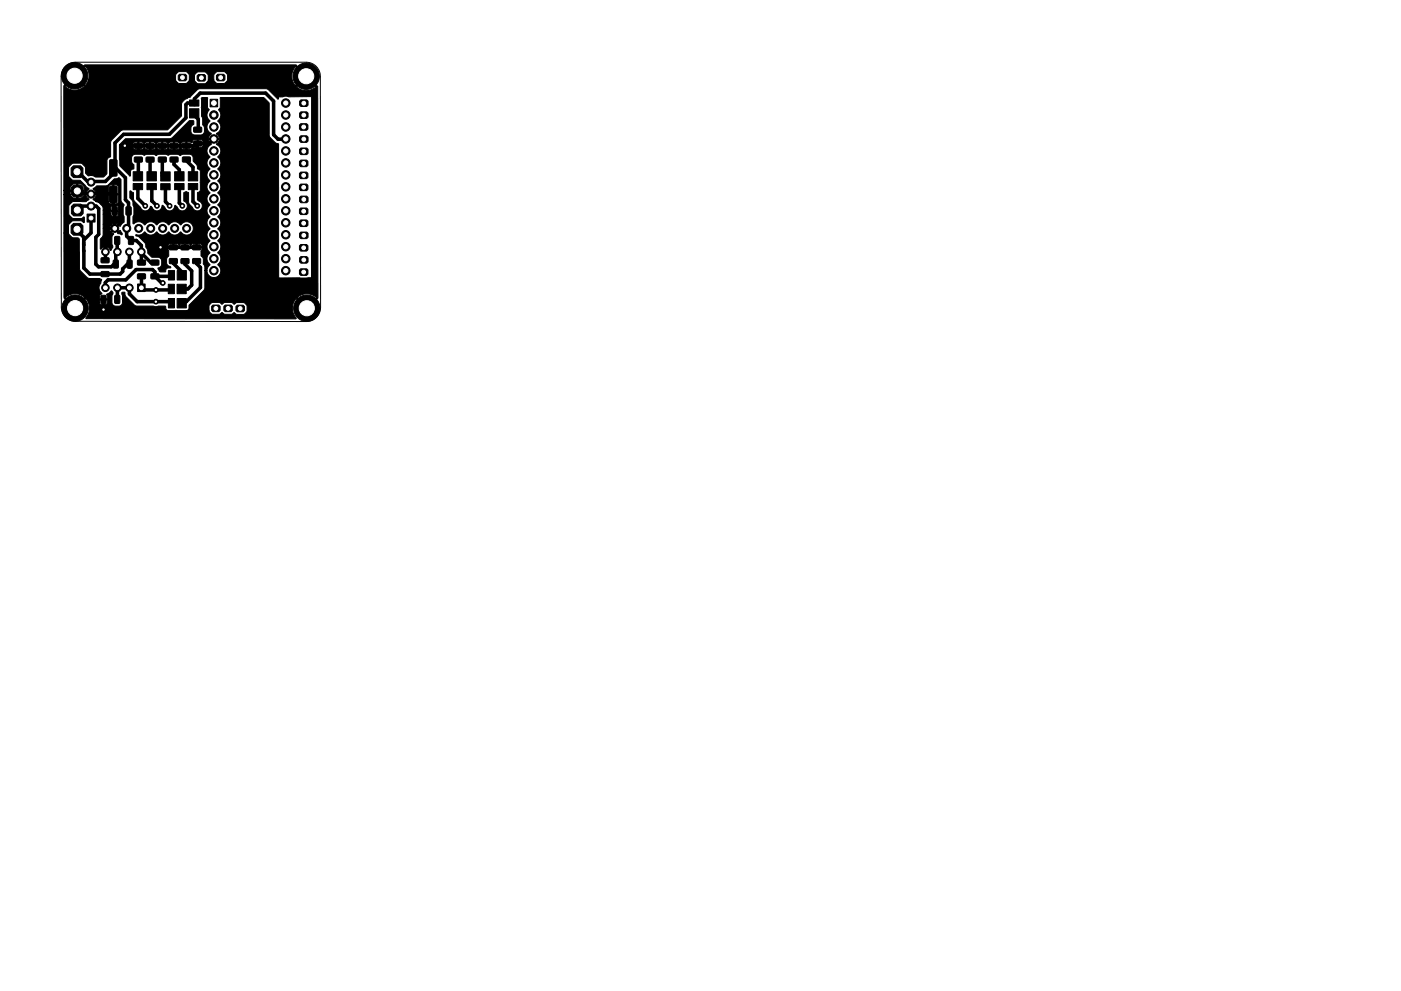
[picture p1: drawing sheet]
<svg xmlns="http://www.w3.org/2000/svg" width="297mm" height="210mm" viewBox="0 0 297 210" stroke-linecap="round" stroke-linejoin="round" font-family="sans-serif">
<g fill="none" stroke="#000" stroke-width=".21">
<path d="M13.8 14.1a3 3 0 0 1 2.2-.9h49a3 3 0 0 1 2.9 3.1l.1 48.8a3 3 0 0 1-3 3.1h-48.9a3 3 0 0 1-3.1-3v-48.9a3 3 0 0 1 .8-2.2z"/>
<circle cx="16" cy="16.3" r="1.52"/>
<circle cx="64.9" cy="16.2" r="1.52"/>
<circle cx="16" cy="65.2" r="1.52"/>
<circle cx="64.9" cy="65.2" r="1.52"/>
</g>
<g fill="#000" stroke="#000" stroke-width=".21">
<path d="M13.5 18.2l.7-.7h.2l-.6 .8a2.98 2.98 0 0 0 4.1 0l-.5-.5 .2-.1 .5 .4 .7-1.2h18.4l.2 .3 .6 .5h1.5l.6-.7h1.1l.2 .3 .6 .5h1.5l.5-.5 .2-.4h1.1l.2 .3 .5 .5h1.4l.8-.5v-1.2l-.1-.3-.5-.5h-1.6l-.7 .7v1h-1.1l-.1-1-.4-.5-.3-.2h-1.4l-.7 .6-.1 1.2h-1.1v-1.1l-.4-.6-.4-.1h-1.3l-.7 .6-.1 1.1-18.4-.1a2.98 2.98 0 0 0-.7-2.8l-.8 .6v-.2l.7-.6h44.7l.8 .9h-.2l-.6-.6a3 3 0 0 0 0 4.1l.6-.5h.1l-.5 .7a3 3 0 0 0 4.1 0l-.6-.6v-.1h.2l.8 .6v44.9l-.8 .7-.1-.2 .6-.6a3 3 0 0 0-4.1 .1l.4 .5-.6-.4a3.2 3.2 0 0 0 0 4.3l-44.6-.1a3.3 3.3 0 0 0 .5-3.3h2.4l.4 .4h.8l.4-.2v-.7h-.6v.9h-.3v-1l-.7 .1v.5h-2.4l-.5-.9-.5 .5h-.2l.5-.7a3 3 0 0 0-4.1 0l.5 .6v.1h-.2l-.6-.6-.1-13.8h1l.8 1 1.2 .1 .3 .2v6.1l.2 .6 1.7 1.6 2.4 .1 .4 .2-.1 .7a1.43 1.43 0 0 0 .2 2.2v.2l-.5 .4v.6h1.6l-.1-1 1.1-.7 .3 .4-.3 .7v1.4l.3 .5 .4 .3 1-.1 .5-.3 .1-1.8-.2-.7 .6-.1 .3 .9 1.8 1.8 .4 .2h3.6l.5 .2 2-.2 .2 .7 .5 .3h8.6l.1 .3 .7 .5h1.4l.5-.4 .7 .4h1.4l.5-.4 .7 .4h1.3l.3-.1 .5-.6v-1.1l-.5-.6-.3-.1h-1.4l-.5 .4-.6-.4h-1.4l-.6 .4-.6-.4h-1.5l-.7 .7v1h-4.7l.5-.4v-.8l3.3-3.3v-4h.5a1.49 1.49 0 0 0 2.2 1.3 1.49 1.49 0 0 0 .1-2.6 1.46 1.46 0 0 0 .5-1.7l-.5-.8 .5-.7 .1-.8-.6-1.1 .5-.7 .1-.7-.2-.5-.4-.5a1.61 1.61 0 0 0 .3-2.2l-.3-.4v-.1a1.46 1.46 0 0 0 .5-1.6l-.5-.8 .1-.2a1.57 1.57 0 0 0-.1-2.4l.4-.5 .2-.7-.2-.7-.4-.6 .3-.3a1.59 1.59 0 0 0-.3-2.3l.2-.2a1.56 1.56 0 0 0-.2-2.3 1.54 1.54 0 0 0 .5-1.7l-.8-1 .4-.5 .2-.5h-2.3l.1 .5 .5 .4-.1 .2a1.54 1.54 0 0 0-.2 2.6 1.59 1.59 0 0 0 0 2.6 1.59 1.59 0 0 0 0 2.5 1.6 1.6 0 0 0 0 2.5 1.6 1.6 0 0 0 0 2.6 1.59 1.59 0 0 0 0 2.5 1.59 1.59 0 0 0 0 2.6 1.59 1.59 0 0 0 0 2.5 1.59 1.59 0 0 0 0 2.5 1.59 1.59 0 0 0 0 2.6l-.4 .5-.2 .7h-.5v-.9l-.3-.5v-1.2l-.5-.5v-1l.2-.7h-1.1l-.1-.1v-.2h1.2l-.1-.4-.3-.2h-.6v.6h-.2l-.1-.6h-.7l-.3 .4-.4-.4h-.8v.8l-.1 .1-.1-.1v-.8h-.7l-.4 .4-.4-.4h-.7v.8l-.1 .1-.2-.1v-.8h-.7l-.3 .4 .2 .4-.2 .1 .2 1.7-.4 .5-.1 1a1 1 0 0 0 .8 .8l.1 .2-.9 .2-.2 .7-1.3-.1-.3-.6 .7-.7v-1.3l-.6-.4-1.4-.1-.9-.8v-.7l-.4-.6-.2-.9-1.2-1.2-.5-.2a.16 .16 0 0 1-.2-.1 .16 .16 0 0 1 .1-.2l.4 .1a1.47 1.47 0 0 0 1.3-.7l.2 .1a1.5 1.5 0 0 0 2.4-.1l.5 .4 .6 .3a1.47 1.47 0 0 0 1.4-.7l.2 .1a1.5 1.5 0 0 0 2.4-.1l.5 .4 .6 .3a1.42 1.42 0 0 0 1.4-2.1l-.4-.5-.7-.3-.7 .2-.7 .5-.5-.4-.6-.3-.7 .2-.8 .5-.4-.4-.7-.3-.7 .2-.7 .5-.5-.4-.6-.3-.7 .2-.7 .5-.5-.4-.7-.3-.6 .2-.6 .3-.1-1.5 .2-.5v-1.5l-.3-1.3-.6-.7 .1-1.5 .7 .4v1.4l.1 .3 1.4 1.4a1.08 1.08 0 0 0 1.4 .7l.5-.4 .2-.5h.2a1.23 1.23 0 0 0 1.9 .7l.4-.9 .5 .4a1.07 1.07 0 0 0 1.2 .7 1.07 1.07 0 0 0 .9-1l.2-.1 .4 .4a1.08 1.08 0 0 0 1.4 .7l.5-.4 .2-.6-.2-.6-.5-.5v-1.7a.6 .6 0 0 1 1 0v2.1l.8 1a1.07 1.07 0 0 0 1.8 .4 1.07 1.07 0 0 0-.5-1.8l-.2-.2v-1.5l.4-.3 .2-.3v-4l-.2-.3-.4-.2-.2-.8-.7-.8-.2-1.1-.6-.4h-1.4l-.6 .3-.6-.3-1.6 .1a.62 .62 0 0 1-.9-.1h-1.4l-.6 .3-.6-.3-1.6 .1a.62 .62 0 0 1-.9-.1h-1.4l-.6 .4-.1 1.2 .5 .6v.8l-.7 .5v1l-.2 .1-2.1-2.1-.1-3.9h2.9l.4 .4h1.4l.6-.4 .5 .4 1.4 .1 .3-.2 .2-.3h.3l.1 .3 .3 .1h1.5l.4-.4 .6 .4h1.4l.3-.1 .1-.3h.4l.4 .4h1.4l.4-.2 .1-.5 .5 .3 1.6-.1 .2-.2v-.4h-1v.6h-.2v-.9h1.2v-.4l-.4-.3h-.6v.7h-.2v-.7l-.8 .1-.3 .6-.5-.2h-.5v1.6h-.3v-.7h-1v.3h-.4v-.2h-1v.6h-.2v-.9h2.6v-.7l-.8 .1-.2 .6h-.4v-.4l-.2-.2-.8-.1v.7h-.2v-.7l-.8 .1-.3 .4-.4-.4-.8-.1v1.6h-.2v-.6h-1v.2h-.3l-.1-.2h-.9l-.1 .6h-.2v-.9h2.6v-.7l-.8 .1-.2 .6h-.3l-.1-.4-.2-.2-.7-.1-.1 .7h-.2v-.7l-.7 .1-.4 .4-.4-.4-.7-.1v1.6h-.3v-.6h-1v.2h-2.9v-.5h3.9v-.7l-.7 .1-.3 .6h-2.9l1.3-1.4h9.7l3.9-3.8h.7l.2 .1v.7l-.4 .2-.2 .5v.8l.2 .5 .5 .2h1.6l.5-.5v-1l-.3-.6v-1.3l-.3-.5v-3.8l.1-.2 1.2 .1v1.9l.3 .6a1.5 1.5 0 0 0 .2 2.3v.2a1.53 1.53 0 0 0 .3 2.6l-.4 .5-.2 .5h2.3l-.2-.5-.4-.5a2.01 2.01 0 0 0 .9-1.5l-.2-.6-.4-.6a1.7 1.7 0 0 0 .2-2.5l.3-.4 .1-2.1h9.1l1.1 1.1 .1 7 .2 .3 1 1.1 .8 .4v28.4l6.9-.1 .1-38.4h-4.8l-.8-.1-1.4 .2-.2 .4-2-1.9-.4-.3h-14.3l-.5 .3-1.4 1.5-1.1 .5-.5 .5-.2 .4v2.6l-3 3h-9.2l-.7 .2-2.1 2.2-.1 3.2-.7 .7v2.9l-.7 .7-1.7 .1-.9-.4-.7 .1-.6-.6v-1.3l-.7-.6-.3-.2-1.8 .1-.8 .8 .1 2 .8 .7 1.6 .1 1.3 1.4 .6 .3-.5 .6-.2 .5h2.2l-.2-.5-.5-.5 .8-.7h2l.4-.1 .2 .1-.1 1.7h2.1v-1.4l-.2-.3-.7-.2v1.9h-.3v-1.9l-.7 .1-.1-.2 1.2-1.2 .9-.2 .4 .4 .1 4.4 .6 1-.2 .5v1.5l.2 .5v1.1l-.8 .9-.3-.2-.7 .7 .7 .6 .3-.2 .2 .4a.26 .26 0 0 1 .2 .3 .26 .26 0 0 1-.2 .2l-.7-.2v-.3l-.7-.7-.6 .7 .4 .3-.4 .7v1.4l.2 .7-.4 .8-.5-.6-.5-.2v2l-.1 .9h-.2v-2.9l-.8 .5-.1-.1v-2l.5-.9 .1-1.5h1.3l.3 .7 .6-.6-.6-.7-.3 .6h-1.3v-.8h1.8l.6 .7 .7-.7a1.09 1.09 0 0 0-1.3 0h-1.8v-2.2h1.6l.4 .5h.8l.4-.3v-.7h-.7v1h-.2v-1h-.7v.5h-1.6v-.8h3.2v-.8l-.2-.2h-.5v1h-.2v-1h-.5l-.2 .2v.8h-1.6l-.2-.9-.8-.7-.5-.2h2.6l.4 .4h1.3l.4-.4v-1.4h-.9v1.8h-.3v-1.8h-.9v1.4h-2.6l-.7-.5 .5-.5 .2-.5h-2.2l.1 .4 .6 .5-.1 .2-.6 .4h-2.7l-.8 .6-.1 .4v1.5l.1 .4 .9 .7h1.7l.5-.4 .1 1.2-.8-.4-1.8 .1-.8 .9v1.6h-1v-8.1h1.4l.6 .7h1.7l.7-.6v-.7h-1.4v1.3h-.2l-.1-1.4h-1.3v.7h-1.4v-.9h4.4v-.6l-.7-.8h-.7v1.4h-.2v-1.4h-.7l-.7 .7v.7h-1.4zM38.1 15.8h1.2l.3 .2v.9l-.3 .3h-1.2l-.3-.3v-.9zM42.1 15.8h1.2l.3 .3v.8l-.3 .3h-1.2l-.3-.3v-.8zM46.2 15.8h1.2l.3 .2v.9l-.3 .3h-1.2l-.3-.3v-.9zM15.1 35.7l.5-.5h1.5l.5 .5v1.5l-.5 .5h-1.5l-.5-.5zM15.1 39.8l.5-.5h1.5l.5 .5v1.5l-.5 .5h-1.5l-.5-.5zM23.3 33.9h1.3l.2 .1v3.1l-.1 .3h-1.2l-.3-.2zM23.3 39.5h1.3l.2 .1v3.1l-.1 .3h-1.2l-.3-.2zM28.5 30.4h1.6l.1 .2v.7l-.2 .2h-1.4l-.1-.3zM28.5 33.4l1.6-.1 .1 .2v.8l-.2 .1h-1.4l-.1-.2zM28.2 36.4h2v2h-2zM31 33.4l1.5-.1 .2 .2v.8l-.3 .1h-1.3l-.2-.2z"/>
<path d="M31 30.4h1.5l.2 .2v.7l-.3 .2h-1.3l-.2-.3zM31.2 36.4h2v2h-2zM33.6 33.4l1.5-.1 .2 .2v.8l-.3 .1h-1.3l-.2-.2zM33.6 30.4h1.5l.2 .2v.7l-.3 .2h-1.3l-.2-.3zM34.1 36.5h2v1.9h-2zM36.1 33.4l1.5-.1 .2 .2v.8l-.3 .1h-1.3l-.2-.2zM36.1 30.4h1.5l.2 .2v.7l-.3 .2h-1.3l-.2-.3zM38.7 33.4l1.5-.1 .2 .2v.8l-.3 .1h-1.3l-.2-.2zM38.7 30.4h1.5l.2 .2v.7l-.3 .2h-1.3l-.2-.3zM37 36.4h2v2h-2zM40.2 23.1h2v1.9h-2zM40.2 21.2h2v1.3h-2z"/>
<path d="M39.9 36.4h2v2h-2zM41.1 27h1.5l.2 .2v.7l-.3 .2h-1.3l-.2-.3zM41.1 29.9h1.5l.2 .2v.7l-.3 .2h-1.3l-.2-.2zM44.5 21.1h1.6v1.6h-1.6zM63.8 36.5h1.2l.3 .3v.8l-.3 .3h-1.2l-.3-.3v-.8zM63.8 34h1.2l.3 .2v.9l-.3 .3h-1.2l-.3-.3v-.9zM63.8 39h1.2l.3 .3v.9l-.3 .2h-1.2l-.3-.2v-.9zM63.8 26.2h1.2l.3 .3v.9l-.3 .2h-1.2l-.3-.2v-.9zM63.8 21.2h1.2l.3 .3v.8l-.3 .3h-1.2l-.3-.3v-.8zM63.8 28.8h1.2l.3 .3v.8l-.3 .3h-1.2l-.3-.3v-.8zM63.8 31.4h1.2l.3 .3v.8l-.3 .3h-1.2l-.3-.3v-.8zM63.8 23.7h1.2l.3 .3v.8l-.3 .3h-1.2l-.3-.3v-.8z"/>
<path d="M15.1 47.9l.5-.5h1.5l.5 .5v1.5l-.5 .5h-1.5l-.5-.5zM15.1 43.8l.5-.5h1.5l.5 .5v1.5l-.5 .5h-1.5l-.5-.5zM18.5 45.4h1.7v1.7h-1.7zM21.5 54.7h1.5l.2 .2-.1 .7-.2 .2h-1.3l-.2-.3zM21.5 57.7l1.5-.1 .2 .2-.1 .8-.2 .1h-1.3l-.2-.2zM24.4 50.2l.8-.1 .2 .2v1.3l-.1 .3h-.8l-.2-.2zM23.8 43.9l.8-.1 .3 .2v1.4l-.2 .2h-.7l-.2-.1zM24.1 55.2h.8l.2 .1v1.4l-.1 .2h-.8l-.2-.2zM27.3 50.2l.8-.1 .2 .2v1.3l-.1 .3h-.7l-.3-.2zM26.8 43.9l.8-.1 .2 .2v1.4l-.1 .2h-.8l-.2-.1zM27 55.2h.8l.2 .1v1.4l-.1 .2h-.7l-.3-.2zM28.2 38.9h2v1.3h-2z"/>
<path d="M29.2 55.2h1.5l.2 .2v.7l-.3 .2h-1.3l-.2-.3zM29.2 58.1h1.5l.2 .2v.7l-.3 .2h-1.3l-.2-.3zM31.2 38.9h2v1.3h-2zM32 55.2h1.6l.1 .2v.7l-.2 .2h-1.4l-.1-.3zM32 58.1h1.6l.1 .2v.7l-.2 .2h-1.4l-.1-.3zM35.7 57.4h1.3v2h-1.3zM34.1 39h2v1.3h-2zM36 54.9h1.5l.1 .2v.7l-.2 .2-1.4-.1-.1-.2zM36 52l1.5-.1 .1 .3v.7l-.2 .1h-1.4l-.1-.2zM37.6 57.4h1.9v2h-1.9zM38.4 54.9h1.5l.2 .2v.7l-.3 .2h-1.3l-.2-.3zM38.4 52l1.5-.1 .2 .3v.7l-.3 .1h-1.3l-.2-.2z"/>
<path d="M37 38.9h2v1.3h-2zM40.9 54.9h1.5l.2 .2-.1 .7-.2 .2-1.3-.1-.2-.2zM40.9 52l1.5-.1 .2 .3-.1 .7-.2 .1h-1.3l-.2-.2zM39.9 38.9h2v1.3h-2zM63.8 51.9h1.2l.3 .3v.8l-.3 .3h-1.2l-.3-.3v-.8zM63.8 44.1h1.2l.3 .3v.8l-.3 .3h-1.2l-.3-.3v-.8zM63.8 57h1.2l.3 .3v.8l-.3 .3h-1.2l-.3-.3v-.8zM63.8 46.7h1.2l.3 .2v.9l-.3 .3h-1.2l-.3-.3v-.9zM63.8 54.4h1.2l.3 .3v.9l-.3 .2h-1.2l-.3-.2v-.9zM63.8 49.2h1.2l.3 .3v.9l-.3 .2h-1.2l-.3-.2v-.9zM63.8 41.6h1.2l.3 .3v.8l-.3 .3h-1.2l-.3-.3v-.8zM21.4 62.7l.8-.1 .3 .2v1.3l-.2 .3h-.7l-.2-.2z"/>
<path d="M24.4 62.7l.8-.1 .2 .2v1.3l-.1 .3h-.8l-.2-.2zM29.2 60.3h1.6v1.6h-1.6zM35.7 60.3h1.3v2h-1.3zM35.7 63.3h1.3v2h-1.3zM37.5 60.3h2v2h-2zM37.6 63.3h1.9v2h-1.9zM45.2 64.7h1.2l.3 .3v.8l-.3 .3h-1.2l-.3-.3v-.8zM47.7 64.7h1.3l.3 .3v.8l-.3 .3h-1.3l-.2-.3v-.8zM50.3 64.8h1.2l.3 .2v.9l-.3 .3h-1.2l-.3-.3v-.9z"/>
<circle cx="15.8" cy="16.1" r="2.8"/>
<circle cx="64.9" cy="16.2" r="2.8"/>
<circle cx="19.3" cy="38.6" r=".85"/>
<circle cx="26.5" cy="30.9" r=".5"/>
<circle cx="45.3" cy="39.6" r=".9"/>
<circle cx="45.3" cy="37.1" r=".9"/>
<circle cx="45.3" cy="26.9" r=".9"/>
<circle cx="45.3" cy="24.4" r=".9"/>
<circle cx="45.3" cy="34.6" r=".9"/>
<circle cx="45.3" cy="29.5" r=".9"/>
<circle cx="45.3" cy="32" r=".9"/>
<circle cx="60.6" cy="21.9" r=".9"/>
<circle cx="60.6" cy="39.6" r=".9"/>
<circle cx="60.6" cy="29.5" r=".9"/>
<circle cx="60.6" cy="24.4" r=".9"/>
<circle cx="60.6" cy="32" r=".9"/>
<circle cx="60.6" cy="37.1" r=".9"/>
<circle cx="60.6" cy="34.6" r=".9"/>
<circle cx="60.6" cy="26.9" r=".9"/>
<circle cx="19.3" cy="43.7" r=".85"/>
<circle cx="19.3" cy="41.2" r=".85"/>
<circle cx="22.4" cy="53.4" r=".8"/>
<circle cx="24.3" cy="48.5" r=".85"/>
<circle cx="24.9" cy="53.4" r=".8"/>
<circle cx="26.9" cy="48.5" r=".85"/>
<circle cx="27.4" cy="53.4" r=".8"/>
<circle cx="29.4" cy="48.5" r=".85"/>
<circle cx="30" cy="53.4" r=".8"/>
<circle cx="30.8" cy="43.7" r=".5"/>
<circle cx="32" cy="48.5" r=".85"/>
<circle cx="33.3" cy="43.7" r=".5"/>
<circle cx="34" cy="52.5" r=".5"/>
<circle cx="34.5" cy="48.5" r=".85"/>
<circle cx="36" cy="43.7" r=".5"/>
<circle cx="37" cy="48.5" r=".85"/>
<circle cx="38.7" cy="43.7" r=".5"/>
<circle cx="39.6" cy="48.5" r=".85"/>
<circle cx="41.8" cy="43.7" r=".5"/>
<circle cx="45.3" cy="42.2" r=".9"/>
<circle cx="45.3" cy="57.4" r=".9"/>
<circle cx="45.3" cy="47.3" r=".9"/>
<circle cx="45.3" cy="54.9" r=".9"/>
<circle cx="45.3" cy="44.7" r=".9"/>
<circle cx="45.3" cy="49.8" r=".9"/>
<circle cx="45.3" cy="52.3" r=".9"/>
<circle cx="60.6" cy="42.2" r=".9"/>
<circle cx="60.6" cy="47.3" r=".9"/>
<circle cx="60.6" cy="49.8" r=".9"/>
<circle cx="60.6" cy="57.4" r=".9"/>
<circle cx="60.6" cy="54.9" r=".9"/>
<circle cx="60.6" cy="52.3" r=".9"/>
<circle cx="60.6" cy="44.7" r=".9"/>
<circle cx="15.9" cy="65.4" r="2.8"/>
<circle cx="21.9" cy="65.7" r=".5"/>
<circle cx="22.4" cy="61.1" r=".8"/>
<circle cx="24.9" cy="61.1" r=".8"/>
<circle cx="27.4" cy="61.1" r=".8"/>
<circle cx="33" cy="64" r=".5"/>
<circle cx="33.1" cy="61.5" r=".5"/>
<circle cx="34.5" cy="60" r=".5"/>
<circle cx="65" cy="65.4" r="2.8"/>
</g>
<g fill="none" stroke="#000" stroke-width=".75">
<path d="M24.4 35.6h.1l2.1 2.1v4.7l.7 .6v5l-.5 .4v1.7l1 .9h1.1l1.1 1.1v3.6M29.2 39.6v2.5l1.6 1.6M29.3 30.9l-.1 .1M29.3 33.9l-.1 3.5M31.7 30.9h.1M31.8 30.9h.1M31.8 33.9v3.2l.4 .3M31.8 37.2v.1M32.2 39.6v3l1.1 1.1M34.4 30.9h.1M34.4 30.9l.1 .1M34.4 37.2v.1"/>
<path d="M34.4 33.9v2.9l.7 .6M35.1 39.6v3.2l.9 .9M36.8 30.9h.1M36.8 33.9l.1 1 1.1 1.1v1.4M38 39.6v3.5l.7 .6M39.5 33.9l1.4 1.6v1.9M40.9 39.6v3.2l.9 .9M41.2 21.9h-1.4l-.4 .3v2.8l-3.5 3.5h-9.7l-1.8 1.8v6.2l-2 2h-3.8l-2.3-2.3M41.2 24.5l.8 .8v2.1l-.1 .1M41.2 22.2v-1.2l1.2-1.2h13.9l1.7 1.7v7.1l1 .9h1.5M45.2 29.5l-.9 .9h-2.4l-.5 .5h-14.9M16.2 48.8l1.6 1.5v6.6l1.3 1.2h6.4l.5-.5v-.6l1-1h.4"/>
<path d="M16.2 41.1h8l.2 .2M16.4 44.6l.8-.9h3.2l.5 .6v5.4l-.6 .6v5.8l.6 .5h2.7l.6-.6h.3M17.8 53.2v.1M19.3 46.3v3.1l-1.5 1.5M24 48.1l.6 .6M24 41.3v2.3l.3 .3v4.5M24 41.2v.1M24.3 48.4h.1M24.3 48.4h-1.2l-.7 .7-.1 6.1M24.9 51v2.4l-.4 .4v2.5M27.4 53.4l.1 3.3M29.4 48.4h.1"/>
<path d="M30 53.7l2 2h.8M30 58.6v2.5l.4 .4h5.7l.2-.2M32.8 58.6l3.6 .1M32.8 58.6v-.9l-.5-.5h-3.4l-2.2 2.2h-3.8l-.6 .6 .1 1.1M32.8 58.6l1.4 1.4h.3M34 52.5h7.7M34.4 48.4h.1M36.8 55.4v.5l1.7 1.8v1M37 48.4h.1M39.2 52.5h.1M39.2 55.4v.7l1.4 1.4v3l-.8 .8h-1.3M39.6 48.3l-.1 .1"/>
<path d="M41.7 52.5h.1M41.7 55.4v.5l.8 .8v4.3l-3 3h-.9M21.9 63.5v2.2M24.9 63.5v-2.4h2.5v1.3l1.7 1.6h7.3M38.5 61.3h.1"/>
</g>
<g fill="#fff" stroke="#fff" stroke-width=".21">
<circle cx="26.5" cy="30.9" r=".15"/>
<circle cx="21.9" cy="65.7" r=".15"/>
<circle cx="34" cy="52.5" r=".15"/>
<circle cx="41.8" cy="43.7" r=".15"/>
<circle cx="38.7" cy="43.7" r=".15"/>
<circle cx="33.3" cy="43.7" r=".15"/>
<circle cx="36" cy="43.7" r=".15"/>
<circle cx="30.8" cy="43.7" r=".15"/>
<circle cx="33.1" cy="61.5" r=".15"/>
<circle cx="34.5" cy="60" r=".15"/>
<circle cx="33" cy="64" r=".15"/>
<circle cx="60.6" cy="21.9" r=".45"/>
<circle cx="60.6" cy="24.4" r=".45"/>
<circle cx="60.6" cy="26.9" r=".45"/>
<circle cx="60.6" cy="29.5" r=".45"/>
<circle cx="60.6" cy="32" r=".45"/>
<circle cx="60.6" cy="34.6" r=".45"/>
<circle cx="60.6" cy="37.1" r=".45"/>
<circle cx="60.6" cy="39.6" r=".45"/>
<circle cx="60.6" cy="42.2" r=".45"/>
<circle cx="60.6" cy="44.7" r=".45"/>
<circle cx="60.6" cy="47.3" r=".45"/>
<circle cx="60.6" cy="49.8" r=".45"/>
<circle cx="60.6" cy="52.3" r=".45"/>
<circle cx="60.6" cy="54.9" r=".45"/>
<circle cx="60.6" cy="57.4" r=".45"/>
<circle cx="45.3" cy="57.4" r=".45"/>
<circle cx="45.3" cy="54.9" r=".45"/>
<circle cx="45.3" cy="52.3" r=".45"/>
<circle cx="45.3" cy="49.8" r=".45"/>
<circle cx="45.3" cy="47.3" r=".45"/>
<circle cx="45.3" cy="44.7" r=".45"/>
<circle cx="45.3" cy="42.2" r=".45"/>
<circle cx="45.3" cy="39.6" r=".45"/>
<circle cx="45.3" cy="37.1" r=".45"/>
<circle cx="45.3" cy="34.6" r=".45"/>
<circle cx="45.3" cy="32" r=".45"/>
<circle cx="45.3" cy="29.5" r=".45"/>
<circle cx="45.3" cy="26.9" r=".45"/>
<circle cx="45.3" cy="24.4" r=".4"/>
<circle cx="45.3" cy="21.9" r=".5"/>
<circle cx="64.4" cy="55.1" r=".4"/>
<circle cx="64.4" cy="37.2" r=".4"/>
<circle cx="64.4" cy="52.6" r=".4"/>
<circle cx="64.4" cy="21.9" r=".4"/>
<circle cx="19.3" cy="46.3" r=".4"/>
<circle cx="19.3" cy="43.7" r=".4"/>
<circle cx="19.3" cy="41.2" r=".4"/>
<circle cx="19.3" cy="38.6" r=".4"/>
<circle cx="50.9" cy="65.5" r=".4"/>
<circle cx="64.4" cy="44.8" r=".4"/>
<circle cx="64.4" cy="34.7" r=".4"/>
<circle cx="15.9" cy="65.4" r="1.6"/>
<circle cx="64.4" cy="49.9" r=".4"/>
<circle cx="15.8" cy="16.1" r="1.6"/>
<circle cx="64.4" cy="57.7" r=".4"/>
<circle cx="64.4" cy="47.4" r=".4"/>
<circle cx="64.4" cy="29.5" r=".4"/>
<circle cx="64.4" cy="32.1" r=".4"/>
<circle cx="64.4" cy="39.7" r=".4"/>
<circle cx="64.4" cy="26.9" r=".4"/>
<circle cx="38.7" cy="16.5" r=".4"/>
<circle cx="48.4" cy="65.4" r=".4"/>
<circle cx="46.8" cy="16.5" r=".4"/>
<circle cx="65" cy="65.4" r="1.6"/>
<circle cx="64.9" cy="16.2" r="1.6"/>
<circle cx="45.8" cy="65.4" r=".4"/>
<circle cx="64.4" cy="42.3" r=".4"/>
<circle cx="42.7" cy="16.5" r=".4"/>
<circle cx="16.3" cy="48.6" r=".64"/>
<circle cx="16.4" cy="44.6" r=".64"/>
<circle cx="16.4" cy="40.5" r=".64"/>
<circle cx="16.3" cy="36.4" r=".64"/>
<circle cx="64.4" cy="24.4" r=".4"/>
<circle cx="39.6" cy="48.5" r=".38"/>
<circle cx="37" cy="48.5" r=".38"/>
<circle cx="34.5" cy="48.5" r=".38"/>
<circle cx="32" cy="48.5" r=".38"/>
<circle cx="29.4" cy="48.5" r=".38"/>
<circle cx="26.9" cy="48.5" r=".38"/>
<circle cx="24.3" cy="48.5" r=".38"/>
<circle cx="30" cy="61.1" r=".4"/>
<circle cx="27.4" cy="61.1" r=".4"/>
<circle cx="24.9" cy="61.1" r=".4"/>
<circle cx="22.4" cy="61.1" r=".4"/>
<circle cx="22.4" cy="53.4" r=".4"/>
<circle cx="24.9" cy="53.4" r=".4"/>
<circle cx="27.4" cy="53.4" r=".4"/>
<circle cx="30" cy="53.4" r=".4"/>
</g>
</svg>
